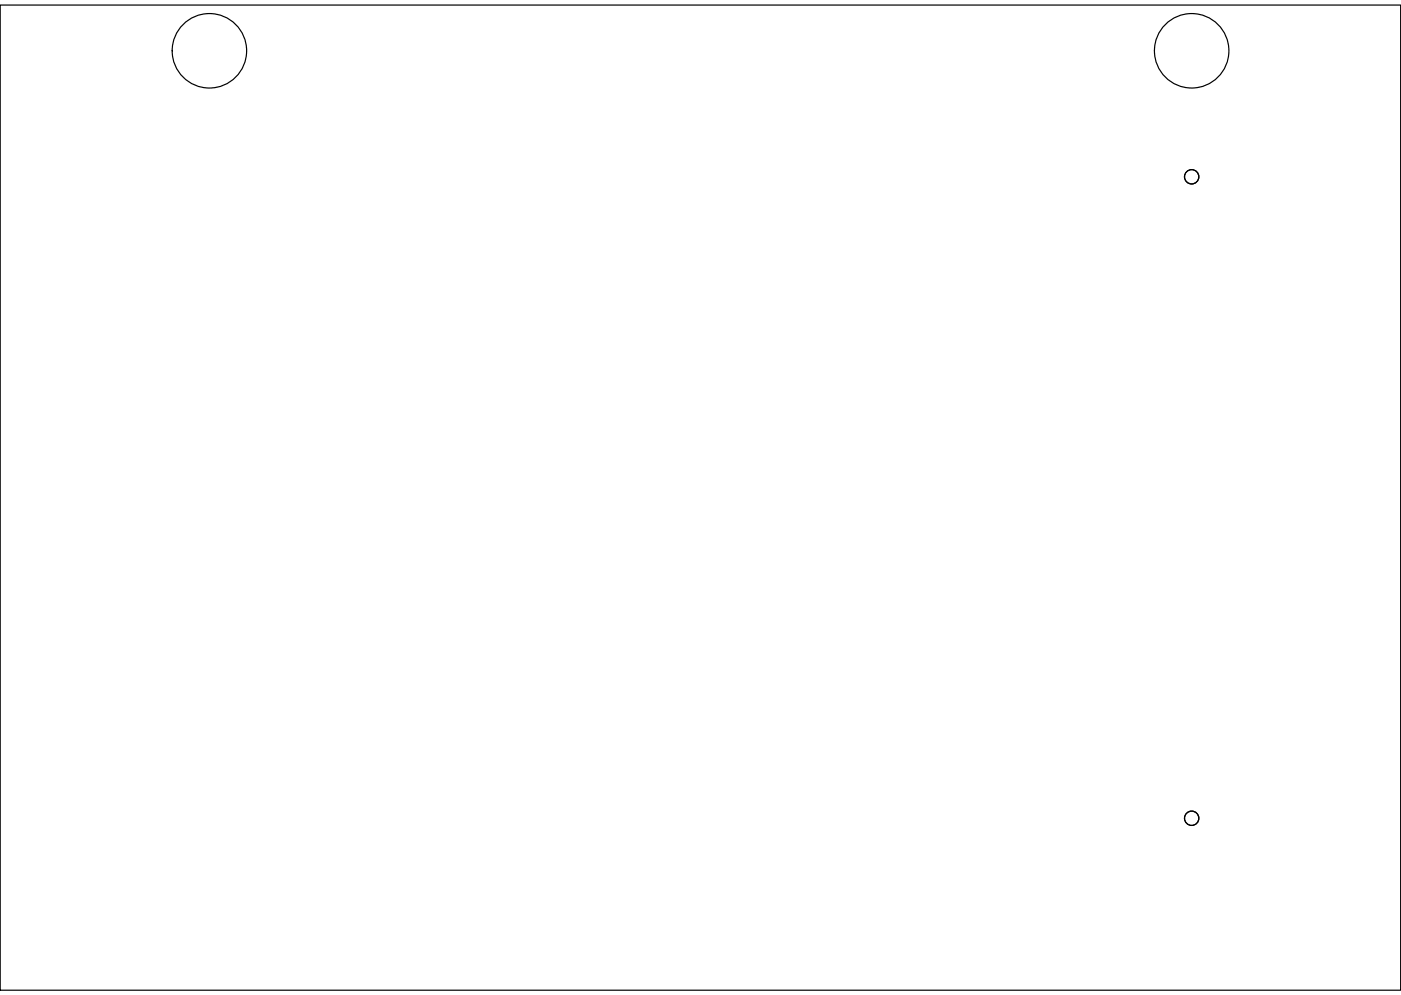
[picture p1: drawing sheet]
<svg xmlns="http://www.w3.org/2000/svg" width="297mm" height="211mm" viewBox="0 0 297 211" stroke-linecap="round" stroke-linejoin="round" font-family="sans-serif">
<path d="M0 0h297.1v211h-297.1z" fill="#fff" stroke="#fff" stroke-width=".21"/>
<g fill="none" stroke="#000" stroke-width=".25">
<path d="M0 1.1h297v208.8h-297z"/>
<circle cx="44.4" cy="10.8" r="7.9"/>
<circle cx="252.7" cy="10.8" r="7.9"/>
<circle cx="252.7" cy="37.5" r="1.52"/>
<circle cx="252.7" cy="173.5" r="1.52"/>
</g>
</svg>
